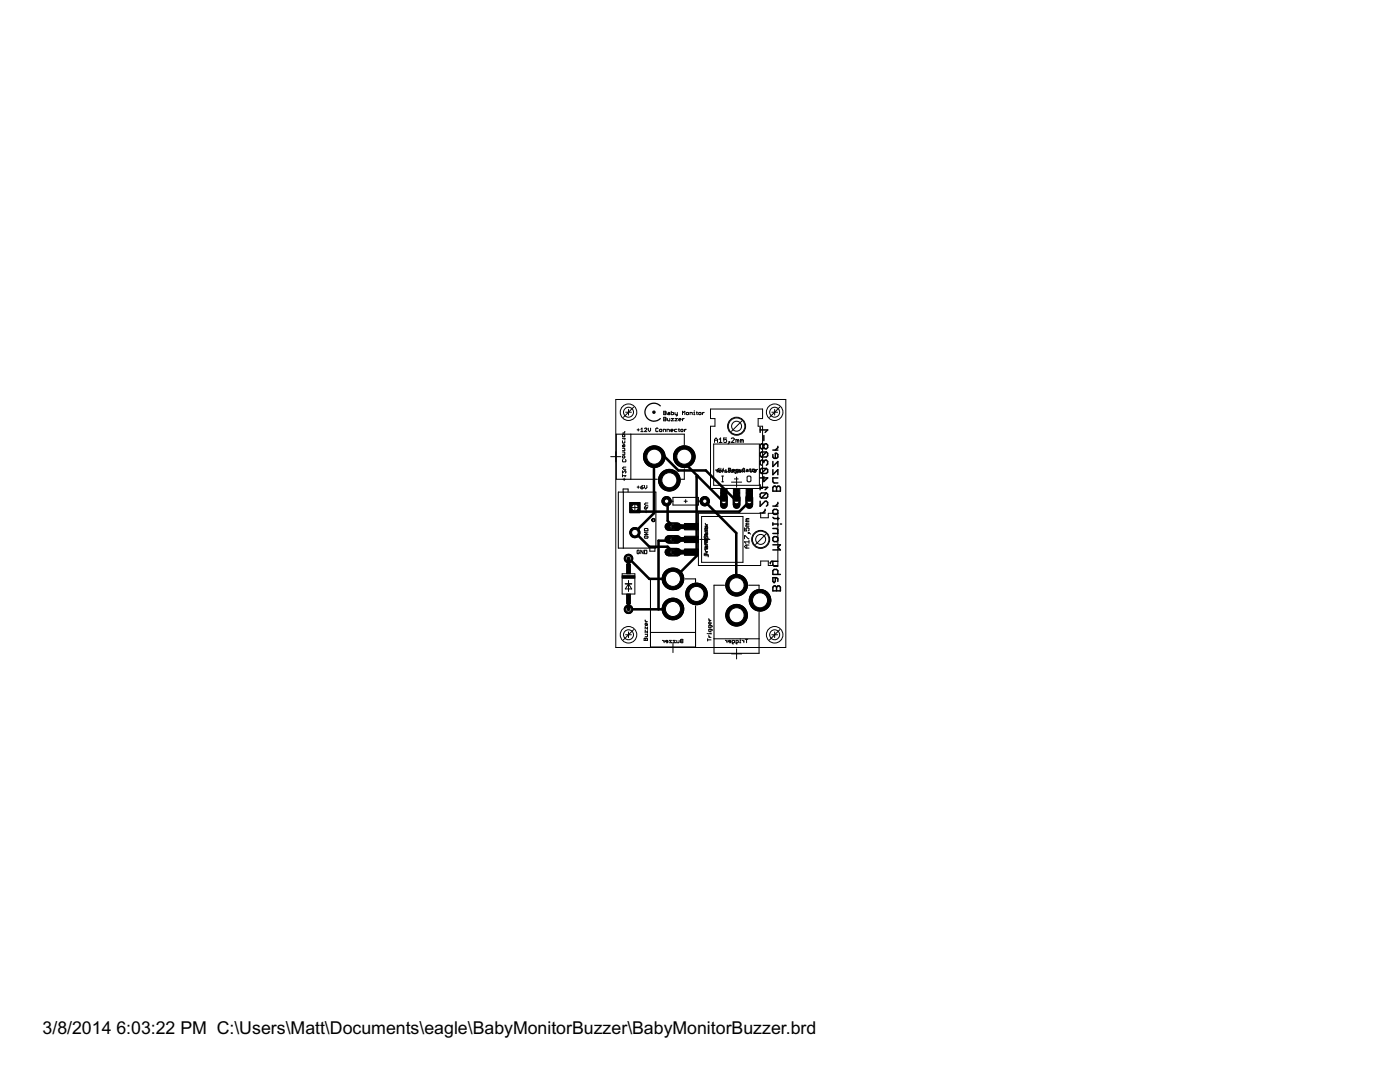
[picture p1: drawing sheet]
<svg xmlns="http://www.w3.org/2000/svg" width="279mm" height="216mm" viewBox="0 0 279 216" stroke-linecap="round" stroke-linejoin="round" font-family="sans-serif">
<defs><g id="words">
<g font-size="4">
<text x="8.5" y="206.4">3/8/2014</text>
<text x="23.2" y="206.4">6:03:22 PM C:\Users\Matt\Documents\eagle\BabyMonitorBuzzer\BabyMonitorBuzzer.brd</text>
</g>
</g></defs>
<g fill="none" stroke="#000" stroke-width=".3">
<path d="M151.7 85.3v1M151.7 96.7v1M151.7 97.2h1.5l-.5 .5M151.7 85.8h1.5l-.5 .5M152.4 95.1v1l.8-.7h-1.5M152.4 88.8l-.2-.2h-.2l-.3 .2v.5l.3 .3h.2l.2-.3M152.4 92.1l-.2-.3h-.2l-.3 .3v.5l.3 .2M152.4 88.8l.3-.2h.3l.2 .2v.5l-.2 .3h-.3l-.3-.3M152.4 92.1l.3-.3h.3l.2 .3v.5l-.2 .2M152.4 86.9v1M152.4 88.8v.5M152.4 92.1v.2"/>
<path d="M153 93.5l-1 1M153 90.2h-1l-.3 .2v.5l.3 .3M153 93.5h-1l-.3 .2v.5l.3 .3M153 98.4h-1l-.3 .2v.5l.3 .3M153 90.2l.2 .2v.5l-.2 .3h-1M153 93.5l.2 .2v.5l-.2 .3h-1M153 98.4l.2 .2v.5l-.2 .3h-1M153 98.4l-1 1M153 90.2l-1 1M154.2 97.2l.3-.2h.2l.3 .2 .2-.2h.3l.2 .2v.8h-1.5zM154.2 90.7v.5l.3 .3h.5l.2-.3v-.5l-.2-.3h-.3v1.1M154.2 92.1v1l1-1v1"/>
<path d="M154.2 93.7v1l1-1v1M154.2 89.8h1M155 97.2v.8M155.2 95.4h-1v.7l.3 .3h.7M155.2 89.1v.2l-.5 .5M151.7 102.4h1M151.7 100v1l1-1h.3l.2 .3v.5l-.2 .2M152.7 101.6v.3l-.5 .5M154.2 117.2l.3-.3h.2l.3 .3 .2-.3h.3l.2 .3v.7h-1.5zM154.2 101.9l.3-.3h.5l.2 .3v.5l-.2 .2h-.5l-.3-.2zM154.2 104.3v.5M154.2 112v.7l.3 .3h.7"/>
<path d="M154.2 104.6h1v.2M154.2 105.5h.8l.2 .2v.7h-1M154.2 108.7h1.5l-.5 .5 .5 .5h-1.5M154.2 103.2l.3 .3h1M154.2 101h1M154.5 107.1h.5l.2 .2v.5l-.2 .3h-.5l-.3-.3v-.5zM154.7 115.3v.7l-.2 .3-.3-.3v-.7h.8l.2 .2v.5M155 117.2v.7M155.2 114.6v-.7l-.2-.3h-.5l-.3 .3v.7h1.5M155.2 100.2v.3l-.5 .5M155.2 103.2v.5M155.2 112h-1.2l-.3 .2v.3"/>
<path d="M155.7 104.6h.3"/>
</g>
<g fill="none" stroke="#000" stroke-width=".2">
<path d="M124.2 94.9h.7l-.2 .2M124.2 87.9l.1 .5 .4-.1v-.4M124.2 88.8l.1 .4 .4-.2v-.2l-.2-.1v.5M124.2 93.9v.5l.6-.5 .1 .1-.1 .4M124.2 94.7v.4M124.2 89.5l.5 .1v.3h-.5M124.2 90.2l.5 .1v.4h-.5M124.2 87.4l.6 .1M124.2 86.4h.5M124.3 95.7h.5M124.3 86.7l.4 .1-.1 .4-.4-.1zM124.3 91l.4 .1-.1 .3-.4-.1z"/>
<path d="M124.3 91.7l-.1 .1 .1 .4h.5l.1-.2-.1-.3M124.6 95.4v.5M124.7 86.1l-.2 .3M124.7 87.4v.3M124.9 93.2h-.4l-.3 .2 .3 .2h.4M142.8 93.8l.3 .2M143.1 93.8v.4M143.4 93.9l.4-.1 .1 .3-.3 .1zM144.2 93.8h.2M144.3 93.7l-.1 .5M145 93.8l-.3 .1v.3h.3l.1-.1-.1-.1h-.3M145.4 94.2h.2"/>
<path d="M145.6 93.6h-.1v.6M145.9 93.8v.4l.5-.1v-.3M146.7 94.2h.3l.1-.3-.4-.1v.6l.2 .1M147.9 94h-.5l.1-.2 .4 .1-.1 .3h-.3M148.4 94l-.2 .2M148.6 94l-.4-.1 .1-.3h.3v.6M149.7 93.6v.4l.2 .2 .2-.2v-.4M150.4 93.6l.5 .3M150.5 93.9h.4v.2l-.4 .1-.1-.1zM128.6 101.2l.2-.1 .1 .5-.3-.1zM128.6 105.6l.6-.1 .1 .4h-.7zM128.7 102.1h.5"/>
<path d="M128.9 101.9v.4M129.2 106.9l.1 .2-.1 .3-.6-.1 .1-.4h.2v.3M129.3 101.1l-.4 .5M129.3 100.4h-.5l-.2 .2 .2 .2h.5M129.3 106.2h-.7l.7 .5h-.7M140.7 107.4h.4v.1M140.7 106l.1 .2h.4M140.7 110.9h.7M140.7 110.4h.4M140.7 108.5l.4 .2v.3h-.4M140.7 107.3v.2M140.7 105h.4"/>
<path d="M140.8 105.3l.3 .1-.1 .4-.3-.2zM140.9 109.3v.3l-.1 .1-.1-.1v-.3h.3l.1 .3M141.1 110l-.2 .4M141.1 104.7l-.2 .3M141.1 106v.3M141.1 106.6l-.1 .4-.1-.3-.1-.1-.1 .1v.3M141.1 107.8l-.1 .4-.2-.4-.1 .1v.3M141.4 107.4h.1M141.4 110.7v.4M132.2 127.8l.3 .2M132.5 127.8v.4M133.3 128h-.5l.1-.2 .4 .1-.1 .3h-.3"/>
<path d="M134 127.8h-.4l.4 .4h-.4M134.8 127.8h-.5l.5 .4h-.5M135.1 127.8v.4l.4-.1v-.3M135.8 127.7l.5-.1v.6l-.5-.1 .1-.2zM135.9 127.9h.4M144.8 127.8l.3 .2M145.1 127.8v.4M145.9 128h-.5l.1-.2 .4 .1v.2l-.4 .1M146.1 128.2l.5-.1-.1-.3h-.4v.6l.3 .1M146.9 128.2l.4-.1-.1-.3h-.3v.6l.2 .1M147.6 128.2h.2M147.7 127.4v.2"/>
<path d="M147.8 127.8h-.1v.4M148.1 127.8l.4 .2M148.5 127.8v.4M148.8 127.6h.4M149 127.6v.6"/>
</g>
<path d="M130.6 91.1h2l2.8 2.8h5.5l6.1 6.1M125.4 111.4l4.2 4.1h4.7M126.7 106.3l2.9 2.8h3.6l1.1 1.1M149.5 100l-1.9 2.1h-20.1l-.8-.8" fill="none" stroke="#000" stroke-width=".51"/>
<circle cx="136.6" cy="91.1" r="2.16" fill="#000" stroke="#000" stroke-width=".2"/>
<circle cx="136.6" cy="91.1" r="1.5" fill="#fff" stroke="#000" stroke-width=".2"/>
<circle cx="130.6" cy="91.1" r="2.16" fill="#000" stroke="#000" stroke-width=".2"/>
<circle cx="130.6" cy="91.1" r="1.5" fill="#fff" stroke="#000" stroke-width=".2"/>
<circle cx="133.6" cy="95.8" r="2.16" fill="#000" stroke="#000" stroke-width=".2"/>
<circle cx="133.6" cy="95.8" r="1.5" fill="#fff" stroke="#000" stroke-width=".2"/>
<circle cx="147" cy="116.8" r="2.16" fill="#000" stroke="#000" stroke-width=".2"/>
<circle cx="147" cy="116.8" r="1.5" fill="#fff" stroke="#000" stroke-width=".2"/>
<circle cx="147" cy="122.8" r="2.16" fill="#000" stroke="#000" stroke-width=".2"/>
<circle cx="147" cy="122.8" r="1.5" fill="#fff" stroke="#000" stroke-width=".2"/>
<circle cx="151.7" cy="119.8" r="2.16" fill="#000" stroke="#000" stroke-width=".2"/>
<circle cx="151.7" cy="119.8" r="1.5" fill="#fff" stroke="#000" stroke-width=".2"/>
<circle cx="134.3" cy="115.5" r="2.16" fill="#000" stroke="#000" stroke-width=".2"/>
<circle cx="134.3" cy="115.5" r="1.5" fill="#fff" stroke="#000" stroke-width=".2"/>
<circle cx="134.3" cy="121.5" r="2.16" fill="#000" stroke="#000" stroke-width=".2"/>
<circle cx="134.3" cy="121.5" r="1.5" fill="#fff" stroke="#000" stroke-width=".2"/>
<circle cx="139" cy="118.5" r="2.16" fill="#000" stroke="#000" stroke-width=".2"/>
<circle cx="139" cy="118.5" r="1.5" fill="#fff" stroke="#000" stroke-width=".2"/>
<path d="M133.5 105.1h1.6" fill="none" stroke="#000" stroke-width="1.7"/>
<circle cx="134.3" cy="105.1" r=".55" fill="#fff" stroke="#000" stroke-width=".2"/>
<path d="M133.5 107.6h1.6" fill="none" stroke="#000" stroke-width="1.7"/>
<circle cx="134.3" cy="107.6" r=".55" fill="#fff" stroke="#000" stroke-width=".2"/>
<path d="M133.5 110.2h1.6" fill="none" stroke="#000" stroke-width="1.7"/>
<circle cx="134.3" cy="110.2" r=".55" fill="#fff" stroke="#000" stroke-width=".2"/>
<circle cx="140.7" cy="100" r=".93" fill="#000" stroke="#000" stroke-width=".2"/>
<circle cx="140.7" cy="100" r=".44" fill="#fff" stroke="#000" stroke-width=".2"/>
<circle cx="133" cy="100" r=".93" fill="#000" stroke="#000" stroke-width=".2"/>
<circle cx="133" cy="100" r=".44" fill="#fff" stroke="#000" stroke-width=".2"/>
<circle cx="125.4" cy="121.6" r=".85" fill="#000" stroke="#000" stroke-width=".2"/>
<circle cx="125.4" cy="121.6" r=".55" fill="#fff" stroke="#000" stroke-width=".2"/>
<circle cx="125.4" cy="111.4" r=".85" fill="#000" stroke="#000" stroke-width=".2"/>
<circle cx="125.4" cy="111.4" r=".55" fill="#fff" stroke="#000" stroke-width=".2"/>
<path d="M144.5 99.3v1.5" fill="none" stroke="#000" stroke-width="1.5"/>
<circle cx="144.5" cy="100" r=".51" fill="#fff" stroke="#000" stroke-width=".2"/>
<path d="M147 99.3v1.5" fill="none" stroke="#000" stroke-width="1.5"/>
<circle cx="147" cy="100" r=".51" fill="#fff" stroke="#000" stroke-width=".2"/>
<path d="M149.5 99.3v1.5" fill="none" stroke="#000" stroke-width="1.5"/>
<circle cx="149.5" cy="100" r=".51" fill="#fff" stroke="#000" stroke-width=".2"/>
<path d="M125.7 100.3h2v2h-2z" fill="#000" stroke="#000" stroke-width=".2"/>
<circle cx="126.7" cy="101.3" r=".66" fill="#fff" stroke="#000" stroke-width=".2"/>
<circle cx="126.7" cy="106.3" r="1.02" fill="#000" stroke="#000" stroke-width=".2"/>
<circle cx="126.7" cy="106.3" r=".66" fill="#fff" stroke="#000" stroke-width=".2"/>
<path d="M130.6 91.1l-.1 11.3-3.8 3.9M136.6 91.1v1.3l7.6 7.6h.3M139.2 94.9l-.2 .2v15.8l-4.5 4.6h-.2M133 100l.2 .3v3.6l1.1 1.2M134.3 107.6l-.1 .3h-2.8v13.7M140.7 100l6.2 6.4 .1 10.4M134.3 121.5l-8.9 .1" fill="none" stroke="#000" stroke-width=".51"/>
<circle cx="136.6" cy="91.1" r="2.16" fill="#000" stroke="#000" stroke-width=".2"/>
<circle cx="136.6" cy="91.1" r="1.5" fill="#fff" stroke="#000" stroke-width=".2"/>
<circle cx="130.6" cy="91.1" r="2.16" fill="#000" stroke="#000" stroke-width=".2"/>
<circle cx="130.6" cy="91.1" r="1.5" fill="#fff" stroke="#000" stroke-width=".2"/>
<circle cx="133.6" cy="95.8" r="2.16" fill="#000" stroke="#000" stroke-width=".2"/>
<circle cx="133.6" cy="95.8" r="1.5" fill="#fff" stroke="#000" stroke-width=".2"/>
<circle cx="147" cy="116.8" r="2.16" fill="#000" stroke="#000" stroke-width=".2"/>
<circle cx="147" cy="116.8" r="1.5" fill="#fff" stroke="#000" stroke-width=".2"/>
<circle cx="147" cy="122.8" r="2.16" fill="#000" stroke="#000" stroke-width=".2"/>
<circle cx="147" cy="122.8" r="1.5" fill="#fff" stroke="#000" stroke-width=".2"/>
<circle cx="151.7" cy="119.8" r="2.16" fill="#000" stroke="#000" stroke-width=".2"/>
<circle cx="151.7" cy="119.8" r="1.5" fill="#fff" stroke="#000" stroke-width=".2"/>
<circle cx="134.3" cy="115.5" r="2.16" fill="#000" stroke="#000" stroke-width=".2"/>
<circle cx="134.3" cy="115.5" r="1.5" fill="#fff" stroke="#000" stroke-width=".2"/>
<circle cx="134.3" cy="121.5" r="2.16" fill="#000" stroke="#000" stroke-width=".2"/>
<circle cx="134.3" cy="121.5" r="1.5" fill="#fff" stroke="#000" stroke-width=".2"/>
<circle cx="139" cy="118.5" r="2.16" fill="#000" stroke="#000" stroke-width=".2"/>
<circle cx="139" cy="118.5" r="1.5" fill="#fff" stroke="#000" stroke-width=".2"/>
<path d="M133.5 105.1h1.6" fill="none" stroke="#000" stroke-width="1.7"/>
<circle cx="134.3" cy="105.1" r=".55" fill="#fff" stroke="#000" stroke-width=".2"/>
<path d="M133.5 107.6h1.6" fill="none" stroke="#000" stroke-width="1.7"/>
<circle cx="134.3" cy="107.6" r=".55" fill="#fff" stroke="#000" stroke-width=".2"/>
<path d="M133.5 110.2h1.6" fill="none" stroke="#000" stroke-width="1.7"/>
<circle cx="134.3" cy="110.2" r=".55" fill="#fff" stroke="#000" stroke-width=".2"/>
<circle cx="140.7" cy="100" r=".93" fill="#000" stroke="#000" stroke-width=".2"/>
<circle cx="140.7" cy="100" r=".44" fill="#fff" stroke="#000" stroke-width=".2"/>
<circle cx="133" cy="100" r=".93" fill="#000" stroke="#000" stroke-width=".2"/>
<circle cx="133" cy="100" r=".44" fill="#fff" stroke="#000" stroke-width=".2"/>
<circle cx="125.4" cy="121.6" r=".85" fill="#000" stroke="#000" stroke-width=".2"/>
<circle cx="125.4" cy="121.6" r=".55" fill="#fff" stroke="#000" stroke-width=".2"/>
<circle cx="125.4" cy="111.4" r=".85" fill="#000" stroke="#000" stroke-width=".2"/>
<circle cx="125.4" cy="111.4" r=".55" fill="#fff" stroke="#000" stroke-width=".2"/>
<path d="M144.5 99.3v1.5" fill="none" stroke="#000" stroke-width="1.5"/>
<circle cx="144.5" cy="100" r=".51" fill="#fff" stroke="#000" stroke-width=".2"/>
<path d="M147 99.3v1.5" fill="none" stroke="#000" stroke-width="1.5"/>
<circle cx="147" cy="100" r=".51" fill="#fff" stroke="#000" stroke-width=".2"/>
<path d="M149.5 99.3v1.5" fill="none" stroke="#000" stroke-width="1.5"/>
<circle cx="149.5" cy="100" r=".51" fill="#fff" stroke="#000" stroke-width=".2"/>
<path d="M125.7 100.3h2v2h-2z" fill="#000" stroke="#000" stroke-width=".2"/>
<circle cx="126.7" cy="101.3" r=".66" fill="#fff" stroke="#000" stroke-width=".2"/>
<circle cx="126.7" cy="106.3" r="1.02" fill="#000" stroke="#000" stroke-width=".2"/>
<circle cx="126.7" cy="106.3" r=".66" fill="#fff" stroke="#000" stroke-width=".2"/>
<g fill="none" stroke="#000" stroke-width=".2">
<path d="M122.9 79.7h33.9v49.5h-33.9zM121.9 91.1h2M124.9 82.3h1.1M125.4 81.7v1.1M126.4 81.2l-2 2.1M127.1 97.2h.5M127.1 85.8h.5M127.4 85.6v.4M127.4 97v.4M127.9 97.2h.3l.2 .2-.4 .1zM127.9 85.7l.2-.3v.7M127.9 86.1h.5"/>
<path d="M128.4 96.9l-.5 .3M128.6 96.9v.4l.3 .2 .2-.2v-.4M128.6 85.6l.2-.2 .3 .2-.5 .5h.5M129.4 85.4v.5l.2 .2 .2-.2v-.5M131.3 85.6l-.1-.2-.3 .2 .1 .5 .3-.1M131.6 85.8l.4-.1 .1 .3-.4 .1zM132.4 86.1v-.4l.4 .1v.3M132.5 82.1l.4 .1-.1 .5h-.3zM132.5 83.3l.4 .1-.1 .6h-.3zM132.5 82.4h.3M132.5 83.6h.3M133.1 86.1v-.4l.5 .1v.3"/>
<path d="M133.2 83.5l.1 .5h.4v-.5M133.3 82.3l.4 .1v.3h-.4l-.1-.1 .1-.1h.4M133.9 85.9h.4l-.1-.2-.3 .1 .1 .3h.2M134 82.1v.6l.4-.1-.1-.3h-.3M134 83.5h.4l-.4 .5h.4M134.7 82.3v.3l.5 .1M134.7 83.5h.5l-.5 .5h.5M135.1 85.7l-.5 .1 .1 .3h.4M135.2 82.3v.6l-.3 .1M135.4 85.7h.2M135.5 83.7h.4l-.1-.2-.3 .1 .1 .4h.2M135.5 85.6l.1 .5"/>
<path d="M135.9 85.8l.3-.1 .1 .3-.3 .1zM136.2 82.7v-.6l.2 .2 .3-.2v.6M136.2 83.5v.5M136.5 83.5l-.3 .2M136.6 85.7v.4M136.8 99.7v.6M136.9 85.7l-.3 .2M136.9 82.4l.4-.1 .1 .3-.3 .1zM137.7 82.7v-.4l.5 .1v.3M138.5 82.7h.2M138.5 82.3h.1v.4M138.6 81.9v.2"/>
<path d="M139 82.3h.2M139.1 82.2l.1 .5M139.4 82.4l.4-.1 .1 .3-.3 .1zM140.2 82.3v.4M140.5 82.3l-.3 .2M141.8 81.6h10.4v1.9h-.9v1.5h.9v12.5h-10.4v-12.5h.9v-1.5h-.9zM142.4 88.6h9.2v8.2h-9.2zM142.6 88.3v-.6l.3-.3 .3 .3v.6M142.6 87.8h.6M143.1 93.8h.4l.1 .2-.4 .1zM143.5 87.7l.3-.3v.9M143.5 88.3h.6"/>
<path d="M143.6 93.4l-.5 .4M143.9 93.4v.5l.2 .2 .2-.2v-.5M144 96.1h.4M144 95h.4M144.2 95v1.1M145 87.4h-.6v.4l.3-.1 .3 .1-.1 .5-.5-.2M145.4 93.9l.4-.1-.1-.4h-.3v.7M145.5 88.1h.1v.2h-.1zM145.6 93.9l.2 .2M145.6 88.3l-.3 .3M145.9 87.5l.2-.1 .4 .1-.6 .8h.6M146 96.2h2"/>
<path d="M146.1 93.9h.5l-.1-.2-.4 .1v.2l.4 .1M146.6 95.6h.7M147 95.2v2M147.2 87.8l-.3-.1v.6M147.2 87.8v.5M147.2 87.8l.1-.1 .1 .1v.5M147.3 94.1h-.3l-.1-.3 .4-.1v.5l-.2 .1M147.6 93.7l.1 .4h.4v-.4M148 84l-2 2.1M148.1 87.8v.5M148.1 87.8l-.3-.1v.6M148.1 87.8l.1-.1 .2 .1v.5"/>
<path d="M148.4 94.1h.2M148.4 93.4h.1v.7M149 93.7l.3 .1v.3h-.3l-.1-.1 .1-.1h.3M149.1 95.2l.2-.2h.4l.2 .2v.7l-.2 .2h-.4l-.2-.2zM149.6 93.7h.2M149.7 93.5v.5l.1 .1M150.1 93.8l.4-.1 .1 .3-.4 .1zM150.9 93.7v.4M151.2 93.7l-.3 .2M154 82.3h1.2M154.6 81.7v1.1M155.6 81.2l-2 2.1"/>
<path d="M124.2 114.5h2.5v4h-2.5zM124.8 116.5h1.3M125.4 115.8v2.2M125.4 116.5l.7 1h-1.3zM125.9 101.3h1.6M126.7 100.5v1.5M127.6 109.9l-.1-.1-.4 .1 .2 .6 .3-.1v-.2h-.2M128.4 109.8v.7l-.5-.7v.7M128.6 109.8l.5 .1-.1 .6h-.4zM136.5 100h.7M139.4 102.4h12.4v.9h1.5v-.9h1.9v10.4h-1.9v-.8h-1.5v.8h-12.4zM139.6 107.6h2.1"/>
<path d="M140 103.1h8.3v9.1h-8.3zM140.4 107.1h.1M140.5 110.6h.7M140.5 110.4v.5M140.7 106.6v2M140.8 105.2l.3-.1 .1 .3-.3 .1zM140.8 106.3l.1 .4 .2-.4 .1 .4M140.8 107.5l.1 .5 .2-.5 .1 .5M140.8 110.1h.4M140.8 109.8l.2 .3M140.8 104.4l.2 .4M140.8 105.8v.2"/>
<path d="M140.8 104.8h.4M141 109v.4l.1 .1 .1-.1v-.4h-.3l-.1 .4M141.2 107v.3M141.2 107.1h-.4v.2M141.2 108.3l-.4 .1v.4h.4M141.2 105.8l-.1 .1h-.4M148.6 105.3v.6h.4l-.1-.3 .1-.3 .5 .2-.2 .4M148.6 107.5v-.6l.9 .6M149 108.8v.6M149 103.8l-.1 .3h.6M149 104.7l-.1 .3h.6M149 104.7h.5"/>
<path d="M149 103.8h.5M149.3 106.3h.2v.1h-.2zM149.5 108.8h-.6l-.3 .3 .3 .3h.6M149.5 108.1h-.9l.3 .3M149.5 107.8v.6M149.5 106.3l.3 .3M149.5 104.4h-.5l-.1 .1 .1 .2M149.5 103.5h-.5l-.1 .1 .1 .2M152.8 106.6l-2 2M124.9 126.7h1.1M125.4 126.1v1.1M126.4 125.6l-2 2.1"/>
<path d="M128.5 127.4l.6-.1 .1 .5h-.7zM128.8 126.6h.4v.3l-.4 .1M128.8 123.7l.2 .4M128.8 124.1h.4M128.9 127.4v.4M129.2 124.5l-.1 .3-.3-.1v-.2l.2-.2v.5M129.2 125.1v.4l-.4-.4v.4M129.2 125.8v.5l-.4-.5v.5M134.3 128.2v2M141.1 126.4h.1M141.2 127.7h.7M141.2 127.4v.5"/>
<path d="M141.5 127.2h.4M141.5 126.8l.2 .4M141.5 123.4l.2 .4M141.5 123.8h.4M141.9 124.2l-.1 .3-.3-.1v-.2l.2-.1v.4M141.9 124.8l-.1 .5-.3-.1v-.4h.5l.1 .3M141.9 125.6v.3l-.3 .1-.1-.4h.5l.1 .2M141.9 126.4h-.4v.1M141.9 126.3v.2M146 130.5h2M147 129.5v2M154 126.7h1.2"/>
<path d="M154.6 126.1v1.1M155.6 125.6l-2 2.1"/>
<circle cx="125.4" cy="82.3" r="1.65"/>
<circle cx="125.4" cy="82.3" r=".99"/>
<circle cx="147" cy="85" r="1.8"/>
<circle cx="147" cy="85" r="1.65"/>
<circle cx="147" cy="85" r=".99"/>
<circle cx="154.6" cy="82.3" r="1.65"/>
<circle cx="154.6" cy="82.3" r=".99"/>
<circle cx="151.8" cy="107.6" r="1.8"/>
<circle cx="151.8" cy="107.6" r="1.65"/>
<circle cx="151.8" cy="107.6" r=".99"/>
<circle cx="125.4" cy="126.7" r="1.65"/>
<circle cx="125.4" cy="126.7" r=".99"/>
<circle cx="154.6" cy="126.7" r="1.65"/>
<circle cx="154.6" cy="126.7" r=".99"/>
</g>
<g fill="#000" stroke="#000" stroke-width=".2">
<path d="M130.3 82.1h.4v.3h-.4z" fill-rule="evenodd"/>
<path d="M130.1 103.6a.35 .35 0 0 1 .6-.1 .35 .35 0 0 1-.2 .6 .35 .35 0 0 1-.5-.3h.2a.22 .22 0 0 1 .3-.2 .22 .22 0 0 1 0 .4l-.5-.2z" fill-rule="evenodd"/>
</g>
<path d="M131.8 81a1.8 1.8 0 0 0-2.6 0 1.8 1.8 0 0 0 0 2.5 1.8 1.8 0 0 0 2.6 0" fill="none" stroke="#000" stroke-width=".25"/>
<g fill="none" stroke="#000" stroke-width=".21">
<path d="M123.4 98.2h7.5v11.2h-7.5zM124.4 98.2v-.6h.9v.6M124.4 98.2v11.2M125.9 86.6v9M134.3 99.3h5.1v1.5h-5.1zM136.6 88.7v-2.1h-13.6v9h8.2M136.6 93.5v2.1h-.7M129.7 109.4v.6h1v-.6M131.9 115.5h-2.1v13.6h9v-8.2M134 100h.3M136.7 115.5h2.1v.7M139.4 100h.2"/>
<path d="M144.6 116.8h-2.1v13.6h9v-8.2M149.4 116.8h2.1v.7M129.8 126.2h9M142.5 127.5h9"/>
</g>
<g fill="#000" stroke="#000" stroke-width=".2">
<path d="M143.8 97.5h1.3v.9h-1.3zM143.8 98.4h1.3v1.6h-1.3zM146.4 97.5h1.2v.9h-1.2zM146.4 98.4h1.2v1.6h-1.2zM148.9 97.5h1.3v.9h-1.3zM148.9 98.4h1.3v1.6h-1.3zM124.2 114.9h2.5v.5h-2.5zM125.1 118.5h.7v1.9h-.7zM125.1 112.6h.7v1.9h-.7zM134 104.7h2v.8h-2zM134 107.3h2v.7h-2zM134 109.8h2v.8h-2z"/>
<path d="M136 109.8h.6v.8h-.6zM136 107.3h.6v.7h-.6zM136 104.7h.6v.8h-.6zM136.6 104.5h2.8v1.2h-2.8zM136.6 107h2.8v1.3h-2.8zM136.6 109.5h2.8v1.3h-2.8z"/>
</g>
<path d="M125.4 111.4v1.1M125.4 120.6v1" fill="none" stroke="#000" stroke-width=".76"/>
<use href="#words"/>
</svg>
